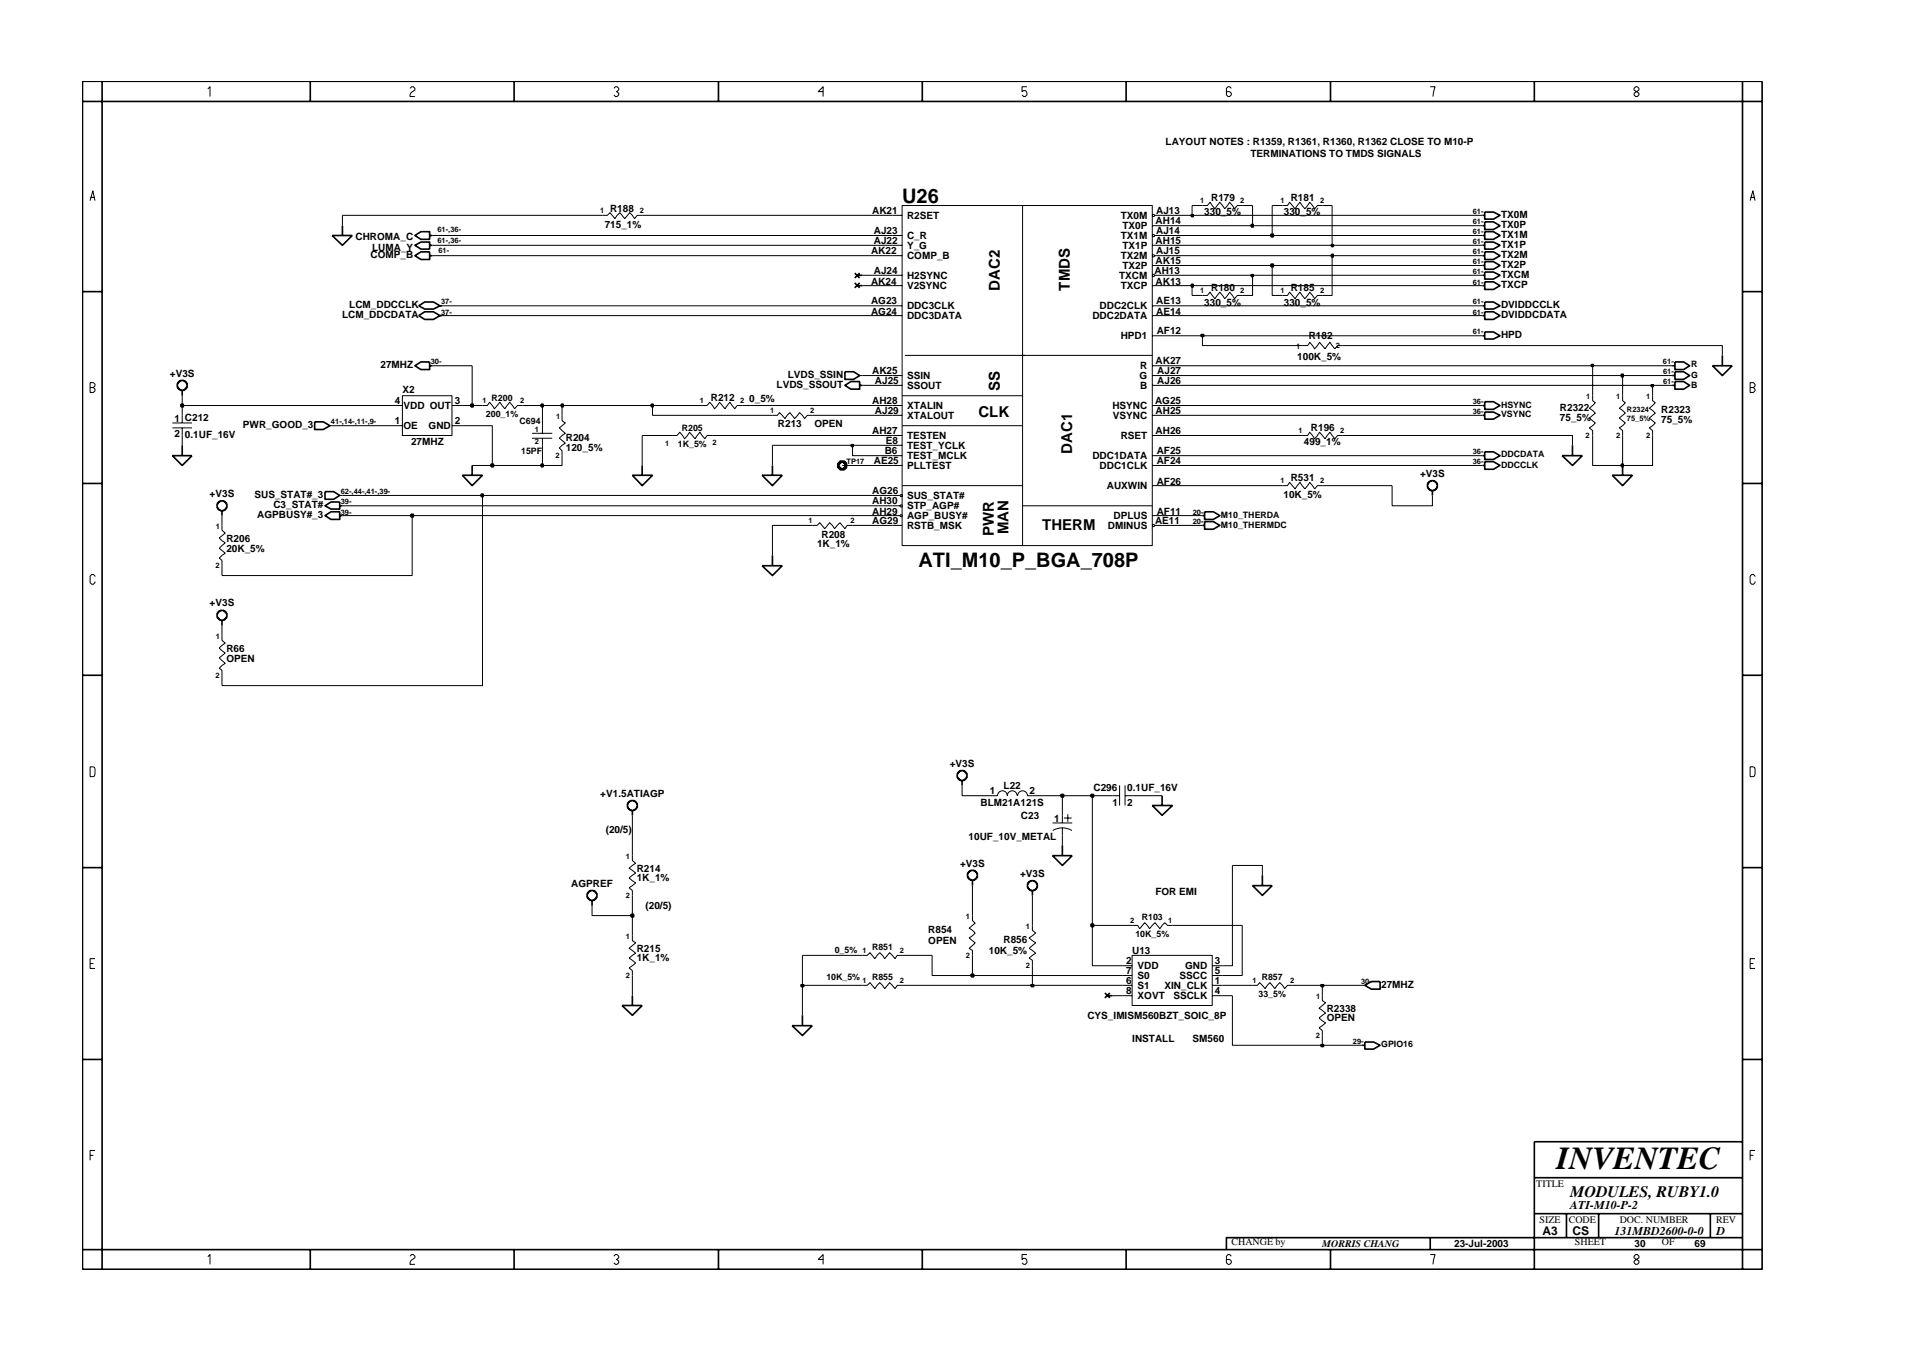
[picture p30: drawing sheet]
<svg xmlns="http://www.w3.org/2000/svg" width="297mm" height="210mm" viewBox="0 0 297 210" stroke-linecap="round" stroke-linejoin="round" font-family="sans-serif">
<defs><g id="words">
<text font-size="5" x="241.8" y="181.6">INVENTEC</text>
<g font-size="3.1">
<text x="140.2" y="31.5">U26</text>
<text x="142.7" y="88.1">ATI_M10_P_BGA_708P</text>
</g>
<text font-size="2.5" x="244" y="185.9">MODULES, RUBY1.0</text>
<g font-size="2.3">
<text x="155.3" y="45.1" transform="rotate(-90 155.3 45.1)">DAC2</text>
<text x="166.2" y="45.1" transform="rotate(-90 166.2 45.1)">TMDS</text>
<text x="152" y="64.8">CLK</text>
<text x="155.3" y="60.7" transform="rotate(-90 155.3 60.7)">SS</text>
<text x="166.6" y="70.5" transform="rotate(-90 166.6 70.5)">DAC1</text>
<text x="154.4" y="83.2" transform="rotate(-90 154.4 83.2)">PWR</text>
<text x="156.7" y="83" transform="rotate(-90 156.7 83)">MAN</text>
<text x="161.9" y="82.4">THERM</text>
</g>
<g font-size="1.9">
<text x="239.6" y="191.9">A3</text>
<text x="244" y="187.9">ATI-M10-P-2</text>
<text x="244.3" y="192">CS</text>
<text x="250.8" y="191.9">131MBD2600-0-0</text>
<text x="266.6" y="191.9">D</text>
</g>
<g font-size="1.6">
<text x="181.1" y="22.6">LAYOUT NOTES : R1359, R1361, R1360, R1362 CLOSE TO M10-P</text>
<text x="194.3" y="24.4">TERMINATIONS TO TMDS SIGNALS</text>
<text x="94" y="35.5">715_1%</text>
<text x="94.8" y="32.9">R188</text>
<text x="135.5" y="33.3">AK21</text>
<text x="140.9" y="34">R2SET</text>
<text x="174.1" y="34">TX0M</text>
<text x="174.4" y="35.6">TX0P</text>
<text x="179.5" y="34.8">AH14</text>
<text x="179.6" y="33.3">AJ13</text>
<text x="187.1" y="33.5">330_5%</text>
<text x="188.2" y="31.2">R179</text>
<text x="199.4" y="33.5">330_5%</text>
<text x="200.5" y="31.2">R181</text>
<text x="233.2" y="33.9">TX0M</text>
<text x="233.2" y="35.4">TX0P</text>
<text x="55.2" y="37.3">CHROMA_C</text>
<text x="57.6" y="40">COMP_B</text>
<text x="57.8" y="38.9">LUMA_Y</text>
<text x="135.3" y="39.5">AK22</text>
<text x="135.7" y="37.9">AJ22</text>
<text x="135.7" y="36.4">AJ23</text>
<text x="140.9" y="40.3">COMP_B</text>
<text x="140.9" y="37.2">C_R</text>
<text x="140.9" y="38.7">Y_G</text>
<text x="174.1" y="37.2">TX1M</text>
<text x="174.1" y="40.3">TX2M</text>
<text x="174.4" y="38.7">TX1P</text>
<text x="174.4" y="41.8">TX2P</text>
<text x="179.5" y="37.9">AH15</text>
<text x="179.5" y="41.1">AK15</text>
<text x="179.6" y="36.4">AJ14</text>
<text x="179.6" y="39.5">AJ15</text>
<text x="233.2" y="37">TX1M</text>
<text x="233.2" y="38.5">TX1P</text>
<text x="233.2" y="40">TX2M</text>
<text x="233.2" y="41.6">TX2P</text>
<text x="54.3" y="47.8">LCM_DDCCLK</text>
<text x="135.3" y="44.2">AK24</text>
<text x="135.3" y="47.3">AG23</text>
<text x="135.7" y="42.6">AJ24</text>
<text x="140.9" y="45">V2SYNC</text>
<text x="140.9" y="43.3">H2SYNC</text>
<text x="173.8" y="43.3">TXCM</text>
<text x="174.1" y="45">TXCP</text>
<text x="179.4" y="42.6">AH13</text>
<text x="179.5" y="44.2">AK13</text>
<text x="179.6" y="47.3">AE13</text>
<text x="187.1" y="47.5">330_5%</text>
<text x="188.2" y="45.2">R180</text>
<text x="199.4" y="47.5">330_5%</text>
<text x="200.5" y="45.2">R185</text>
<text x="233.2" y="43.2">TXCM</text>
<text x="233.2" y="44.8">TXCP</text>
<text x="233.2" y="47.8">DVIDDCCLK</text>
<text x="53.1" y="49.4">LCM_DDCDATA</text>
<text x="135.3" y="48.9">AG24</text>
<text x="140.9" y="48.1">DDC3CLK</text>
<text x="140.9" y="49.6">DDC3DATA</text>
<text x="169.7" y="49.6">DDC2DATA</text>
<text x="170.8" y="48.1">DDC2CLK</text>
<text x="174.1" y="52.7">HPD1</text>
<text x="179.6" y="48.9">AE14</text>
<text x="179.7" y="51.9">AF12</text>
<text x="203.3" y="52.7">R182</text>
<text x="233.2" y="49.4">DVIDDCDATA</text>
<text x="233.2" y="52.5">HPD</text>
<text x="26.4" y="58.5">+V3S</text>
<text x="59.1" y="57.1">27MHZ</text>
<text x="122.4" y="58.8">LVDS_SSIN</text>
<text x="135.5" y="58.2">AK25</text>
<text x="135.9" y="59.7">AJ25</text>
<text x="140.9" y="58.9">SSIN</text>
<text x="177" y="58.9">G</text>
<text x="177.1" y="57.4">R</text>
<text x="179.5" y="56.6">AK27</text>
<text x="179.8" y="58.2">AJ27</text>
<text x="179.8" y="59.7">AJ26</text>
<text x="201.5" y="56">100K_5%</text>
<text x="27.1" y="65.5">1 C212</text>
<text x="61.3" y="65.9">1</text>
<text x="61.3" y="62.8">4</text>
<text x="62.5" y="61.1">X2</text>
<text x="62.7" y="63.6">VDD OUT</text>
<text x="70.6" y="62.8">3</text>
<text x="70.6" y="65.9">2</text>
<text x="110.4" y="62.2">R212</text>
<text x="116.4" y="62.4">0_5%</text>
<text x="120.6" y="60.3">LVDS_SSOUT</text>
<text x="135.5" y="62.8">AH28</text>
<text x="135.9" y="64.4">AJ29</text>
<text x="140.9" y="63.6">XTALIN</text>
<text x="140.9" y="65.1">XTALOUT</text>
<text x="140.9" y="60.4">SSOUT</text>
<text x="172.8" y="63.6">HSYNC</text>
<text x="172.9" y="65.1">VSYNC</text>
<text x="177.1" y="60.4">B</text>
<text x="179.4" y="62.8">AG25</text>
<text x="179.5" y="64.4">AH25</text>
<text x="242.3" y="63.9">R2322</text>
<text x="242.3" y="65.4">75_5%</text>
<text x="258.1" y="64.2">R2323</text>
<text x="258.1" y="65.7">75_5%</text>
<text x="27.1" y="67.8">2</text>
<text x="28.7" y="68.1">0.1UF_16V</text>
<text x="37.7" y="66.5">PWR_GOOD_3</text>
<text x="62.7" y="66.7">OE</text>
<text x="63.9" y="69.2">27MHZ</text>
<text x="66.6" y="66.7">GND</text>
<text x="87.9" y="68.5">R204</text>
<text x="87.9" y="70">120_5%</text>
<text x="120.9" y="66.3">R213</text>
<text x="126.5" y="66.3">OPEN</text>
<text x="135.5" y="67.5">AH27</text>
<text x="137.4" y="70.5">B6</text>
<text x="137.6" y="69">E8</text>
<text x="140.9" y="68.2">TESTEN</text>
<text x="140.9" y="71.4">TEST_MCLK</text>
<text x="140.9" y="69.8">TEST_YCLK</text>
<text x="169.7" y="71.4">DDC1DATA</text>
<text x="174.1" y="68.2">RSET</text>
<text x="179.5" y="67.5">AH26</text>
<text x="179.7" y="70.5">AF25</text>
<text x="202.6" y="69.2">499_1%</text>
<text x="203.7" y="66.9">R196</text>
<text x="32.6" y="77.2">+V3S</text>
<text x="39.5" y="77.4">SUS_STAT#_3</text>
<text x="135.5" y="76.8">AG26</text>
<text x="135.7" y="72.2">AE25</text>
<text x="140.9" y="77.5">SUS_STAT#</text>
<text x="140.9" y="72.9">PLLTEST</text>
<text x="170.8" y="72.9">DDC1CLK</text>
<text x="172" y="76">AUXWIN</text>
<text x="179.7" y="75.3">AF26</text>
<text x="179.7" y="72.2">AF24</text>
<text x="199.4" y="77.4">10K_5%</text>
<text x="200.5" y="74.7">R531</text>
<text x="220.6" y="74.1">+V3S</text>
<text x="40" y="80.5">AGPBUSY#_3</text>
<text x="42.5" y="78.9">C3_STAT#</text>
<text x="127.6" y="83.6">R208</text>
<text x="135.5" y="78.3">AH30</text>
<text x="135.5" y="81.5">AG29</text>
<text x="135.5" y="79.9">AH29</text>
<text x="140.9" y="79.2">STP_AGP#</text>
<text x="140.9" y="82.2">RSTB_MSK</text>
<text x="140.9" y="80.7">AGP_BUSY#</text>
<text x="172.1" y="82.2">DMINUS</text>
<text x="173" y="80.7">DPLUS</text>
<text x="179.4" y="81.5">AE11</text>
<text x="179.7" y="79.9">AF11</text>
<text x="35.2" y="84.2">R206</text>
<text x="35.2" y="85.7">20K_5%</text>
<text x="126.9" y="84.9">1K_1%</text>
<text x="32.6" y="94.2">+V3S</text>
<text x="35.2" y="101.3">R66</text>
<text x="35.2" y="102.8">OPEN</text>
<text x="147.5" y="119.1">+V3S</text>
<text x="93.3" y="123.8">+V1.5ATIAGP</text>
<text x="152.3" y="125.2">BLM21A121S</text>
<text x="153.8" y="123.4">1</text>
<text x="155.9" y="122.6">L22</text>
<text x="160" y="123.4">2</text>
<text x="169.9" y="122.8">C296</text>
<text x="172.8" y="125.2">1</text>
<text x="175.1" y="122.8">0.1UF_16V</text>
<text x="175.1" y="125.2">2</text>
<text x="94.1" y="129.4">(20/5)</text>
<text x="150.5" y="130.6">10UF_10V_METAL</text>
<text x="158.6" y="127.3">C23</text>
<text x="163.8" y="127.7">1</text>
<text x="88.7" y="137.7">AGPREF</text>
<text x="98.9" y="136.9">1K_1%</text>
<text x="98.9" y="135.5">R214</text>
<text x="149.2" y="134.7">+V3S</text>
<text x="158.5" y="136.2">+V3S</text>
<text x="100.3" y="141.3">(20/5)</text>
<text x="179.5" y="139.1">FOR EMI</text>
<text x="98.9" y="149.4">1K_1%</text>
<text x="98.9" y="147.8">R215</text>
<text x="144.2" y="146.7">OPEN</text>
<text x="144.2" y="145">R854</text>
<text x="153.6" y="148.3">10K_5%</text>
<text x="155.9" y="146.5">R856</text>
<text x="174.9" y="149.8">2</text>
<text x="175.9" y="148.3">U13</text>
<text x="188.7" y="149.8">3</text>
<text x="174.9" y="151.4">7</text>
<text x="174.9" y="152.9">6</text>
<text x="174.9" y="154.4">8</text>
<text x="176.7" y="150.6">VDD</text>
<text x="176.7" y="152.1">S0</text>
<text x="176.7" y="153.7">S1</text>
<text x="176.7" y="155.3">XOVT</text>
<text x="180.9" y="153.7">XIN_CLK</text>
<text x="182.3" y="155.3">SSCLK</text>
<text x="183.2" y="152.1">SSCC</text>
<text x="184.1" y="150.6">GND</text>
<text x="188.7" y="151.4">5</text>
<text x="188.7" y="154.4">4</text>
<text x="188.7" y="152.9">1</text>
<text x="214.6" y="153.5">27MHZ</text>
<text x="168.9" y="158.3">CYS_IMISM560BZT_SOIC_8P</text>
<text x="175.9" y="161.9">INSTALL</text>
<text x="185.3" y="161.9">SM560</text>
<text x="206.1" y="158.7">OPEN</text>
<text x="206.1" y="157.2">R2338</text>
<text x="238.7" y="184.4">TITLE</text>
<text x="239.2" y="190">SIZE</text>
<text x="243.7" y="190">CODE</text>
<text x="251.6" y="190">DOC. NUMBER</text>
<text x="266.6" y="190">REV</text>
<text x="191.3" y="193.5">CHANGE by</text>
<text x="205.4" y="193.7">MORRIS CHANG</text>
<text x="225.9" y="193.7">23-Jul-2003</text>
<text x="244.7" y="193.5">SHEET</text>
<text x="253.9" y="193.7">30</text>
<text x="258.2" y="193.5">OF</text>
<text x="263.3" y="193.7">69</text>
</g>
<g font-size="1.4">
<text x="262.7" y="57.1">R</text>
<text x="262.7" y="58.7">G</text>
<text x="75.5" y="64.8">200_1%</text>
<text x="76.4" y="62.2">R200</text>
<text x="80.7" y="65.9">C694</text>
<text x="233.2" y="63.3">HSYNC</text>
<text x="233.2" y="64.9">VSYNC</text>
<text x="262.7" y="60.2">B</text>
<text x="81" y="70.5">15PF</text>
<text x="105.3" y="69.4">1K_5%</text>
<text x="105.9" y="66.9">R205</text>
<text x="233.2" y="71">DDCDATA</text>
<text x="233.2" y="72.7">DDCCLK</text>
<text x="189.7" y="82">M10_THERMDC</text>
<text x="189.7" y="80.4">M10_THERDA</text>
<text x="177.4" y="143">R103</text>
<text x="129.7" y="148.1">0_5%</text>
<text x="135.5" y="147.7">R851</text>
<text x="176.4" y="145.6">10K_5%</text>
<text x="128.4" y="152.3">10K_5%</text>
<text x="135.5" y="152.3">R855</text>
<text x="195.5" y="154.9">33_5%</text>
<text x="196" y="152.3">R857</text>
<text x="214.6" y="162.7">GPIO16</text>
</g>
<g font-size="1.2">
<text x="68" y="36">61-,36-</text>
<text x="93.2" y="33.1">1</text>
<text x="99.4" y="33.1">2</text>
<text x="186.5" y="31.6">1</text>
<text x="192.6" y="31.5">2</text>
<text x="198.9" y="31.6">1</text>
<text x="205.1" y="31.5">2</text>
<text x="228.8" y="34.8">61-</text>
<text x="228.8" y="33.3">61-</text>
<text x="68" y="37.8">61-,36-</text>
<text x="68.1" y="39.3">61-</text>
<text x="228.8" y="39.5">61-</text>
<text x="228.8" y="41.1">61-</text>
<text x="228.8" y="37.9">61-</text>
<text x="228.8" y="36.4">61-</text>
<text x="68.5" y="47.3">37-</text>
<text x="186.5" y="45.6">1</text>
<text x="192.6" y="45.6">2</text>
<text x="198.9" y="45.6">1</text>
<text x="205.1" y="45.6">2</text>
<text x="228.8" y="47.3">61-</text>
<text x="228.8" y="42.6">61-</text>
<text x="228.8" y="44.2">61-</text>
<text x="68.5" y="48.9">37-</text>
<text x="228.8" y="48.9">61-</text>
<text x="228.8" y="51.9">61-</text>
<text x="66.9" y="56.6">30-</text>
<text x="201.4" y="54.2">1</text>
<text x="207.5" y="54.1">2</text>
<text x="258.4" y="56.6">61-</text>
<text x="258.4" y="59.7">61-</text>
<text x="258.4" y="58.2">61-</text>
<text x="51.4" y="65.9">41-,14-,11-,9-</text>
<text x="75" y="62.6">1</text>
<text x="80.8" y="62.6">2</text>
<text x="86.4" y="65.1">1</text>
<text x="108.7" y="62.7">1</text>
<text x="115" y="62.6">2</text>
<text x="119.7" y="64.2">1</text>
<text x="125.8" y="64.2">2</text>
<text x="228.8" y="64.4">36-</text>
<text x="228.8" y="62.8">36-</text>
<text x="246.4" y="62">1</text>
<text x="251.1" y="62">1</text>
<text x="252.8" y="64">R2324</text>
<text x="252.8" y="65.5">75_5%</text>
<text x="255.7" y="62">1</text>
<text x="83.1" y="67.1">1</text>
<text x="83.1" y="69">2</text>
<text x="86.3" y="71.1">2</text>
<text x="103.3" y="69.3">1</text>
<text x="110.7" y="69.2">2</text>
<text x="201.7" y="67.3">1</text>
<text x="208.2" y="67.3">2</text>
<text x="228.8" y="70.5">36-</text>
<text x="246.3" y="68.1">2</text>
<text x="251.1" y="68.1">2</text>
<text x="255.7" y="68.1">2</text>
<text x="52.9" y="76.8">62-,44-,41-,39-</text>
<text x="131.5" y="72.2">TP17</text>
<text x="198.9" y="75.1">1</text>
<text x="205.1" y="75">2</text>
<text x="228.8" y="72.2">36-</text>
<text x="33.6" y="82.2">1</text>
<text x="52.9" y="79.9">39-</text>
<text x="52.9" y="78.3">39-</text>
<text x="125.6" y="81.3">1</text>
<text x="132.1" y="81.3">2</text>
<text x="185.3" y="81.5">20-</text>
<text x="185.3" y="79.9">20-</text>
<text x="33.5" y="88.2">2</text>
<text x="33.6" y="99.2">1</text>
<text x="33.5" y="105.3">2</text>
<text x="97.2" y="133.4">1</text>
<text x="97.2" y="139.5">2</text>
<text x="150.1" y="142.8">1</text>
<text x="175.6" y="143.4">2</text>
<text x="181.5" y="143.4">1</text>
<text x="97.2" y="145.9">1</text>
<text x="134" y="148.1">1</text>
<text x="139.8" y="148.1">2</text>
<text x="150.1" y="148.9">2</text>
<text x="159.4" y="144.4">1</text>
<text x="97.2" y="152">2</text>
<text x="134" y="152.8">1</text>
<text x="139.8" y="152.8">2</text>
<text x="159.4" y="150.4">2</text>
<text x="194.6" y="152.8">1</text>
<text x="200.4" y="152.8">2</text>
<text x="204.5" y="155.2">1</text>
<text x="211.4" y="152.9">30-</text>
<text x="204.4" y="161.3">2</text>
<text x="210.2" y="162.2">29-</text>
</g>
</g></defs>
<g fill="none" stroke="#000" stroke-width=".16">
<path d="M93.6 33.5h.7l.5-.5 .7 1 .8-1 .8 1 .7-1 .8 1 .4-.5h.8M138.6 33.5h1.6M138.6 36.6h1.6M138.6 38.1h1.6M138.6 39.7h1.6M140.2 31.9h38.8v52.9h-38.8zM158.9 31.9v52.9M179 35.1h1.5M179 38.1h1.5M179.4 33.5h1.1M179.4 36.6h1.1M179.4 39.7h1.1"/>
<path d="M186.8 31.9h.8l.4-.5 .8 1 .7-1 .8 1 .7-1 .8 1 .4-.5h.8M199.2 31.9h.8l.3-.5 .9 1 .8-1 .7 1 .8-1 .7 1 .5-.5h.7M133.5 58.3h.5M138.6 58.3h1.6M138.6 42.8h1.6M138.6 44.4h1.6M138.6 47.5h1.6M138.6 49h1.6M138.6 59.9h1.6M140.6 55.2h38.4M179 58.3h1.5M179 41.2h1.5"/>
<path d="M179 44.4h1.5M179 47.5h1.5M179 49h1.5M179 52.2h1.5M179 56.8h1.5M179 59.9h1.5M179.4 42.8h1.1M186.8 45.9h.8l.4-.5 .8 1 .7-1 .8 1 .7-1 .8 1 .4-.5h.8M199.2 45.9h.8l.3-.5 .9 1 .8-1 .7 1 .8-1 .7 1 .5-.5h.7M202.3 53.7h.8l.4-.5 .7 1 .8-1 .9 1 .7-1 .8 1 .4-.5h.8M26.8 65.7h3M26.8 66.5h3"/>
<path d="M28.3 64.5v1.2M28.3 66.5v1.2M51.3 66.1h.3M52.8 77h.4M60.9 63h1.6M60.9 66.1h1.6M62.5 61.5h7.7v6.2h-7.7zM70.2 63h1.6M70.2 66.1h1.6M75 63h.7l.4-.5 .7 1 .9-1 .7 1 .8-1 .8 1 .4-.5h.7M82.7 67.3h3.1M82.7 68.1h3.1"/>
<path d="M84.3 66.1v1.2M84.3 68.1v1.1M87.3 64.5v.9l.5 .3-.9 .8 .9 .8-.9 .8 .9 .7-.9 .8 .4 .4v.8M104.4 67.7h.8l.4-.5 .8 1 .7-1 .9 1 .7-1 .8 1 .3-.5h.9M109.1 63h.7l.5-.5 .7 1 .8-1 .8 1 .8-1 .8 1 .3-.5h.8M120 64.5h.8l.3-.4 .8 .9 .8-.9 .8 .9 .7-.9 .8 .9 .4-.5h.8M138.6 77h1.2M138.6 64.5h1.6M138.6 63h1.6M138.6 67.7h1.6M138.6 70.8h1.6M138.6 72.3h1.6"/>
<path d="M138.6 69.2h1.6M138.6 78.6h1.2M140.2 75.5h18.7M140.2 66.1h18.7M140.2 61.5h18.7M158.9 78.6h20.1M179 75.5h1.5M179 64.5h1.5M179 63h1.5M179 67.7h1.5M179 70.8h1.5M179 72.3h1.5"/>
<path d="M199.2 75.5h.8l.3-.6 .9 1.1 .8-1.1 .7 1.1 .8-1.1 .7 1.1 .5-.5h.7M202.3 67.7h.8l.4-.5 .7 1 .8-1 .9 1 .7-1 .8 1 .4-.5h.8M247.4 61.5v.7l.4 .4-.9 .8 .9 .8-.9 .8 .9 .7-.9 .8 .5 .4v.8M252.1 61.5v.7l.4 .4-.9 .8 .9 .8-.9 .8 .9 .7-.9 .8 .5 .4v.8M256.7 61.5v.7l.5 .4-1 .8 1 .8-1 .8 1 .7-1 .8 .5 .4v.8M34.5 98.7v.8l.5 .4-.9 .8 .9 .7-.9 .8 .9 .9-.9 .7 .4 .4v.7M34.5 81.6v.8l.5 .4-.9 .8 .9 .7-.9 .9 .9 .8-.9 .7 .4 .4v.8M126.2 81.6h.7l.5-.4 .7 .9 .8-.9 .8 .9 .8-.9 .8 .9 .3-.5h.8M138.6 81.6h1.6M138.6 80.1h1.2M179 80.1h1.5M179.4 81.6h1.1"/>
<path d="M98.2 132.9v.8l.5 .4-1 .8 1 .8-1 .7 1 .8-1 .7 .5 .5v.7M154.1 123.6h.9a.76 .76 0 0 1 .7-.7 .76 .76 0 0 1 .8 .7 .76 .76 0 0 1 .8-.7 .76 .76 0 0 1 .7 .7M158.1 123.6a.76 .76 0 0 1 .8-.7 .76 .76 0 0 1 .7 .7h.8M163.5 127.9h3.1M163.6 129a2.88 2.88 0 0 1 2.9 0M165 126.7v1.2M165 128.6v1.2M165.3 127.1h1.2M165.9 126.5v1.2M172.8 123.6h1.1M173.9 122v3.2M174.8 123.6h1.1"/>
<path d="M174.8 122v3.2M98.2 145.4v.7l.5 .4-1 .8 1 .8-1 .8 1 .7-1 .8 .5 .4v.8M134 148.4h.7l.5-.4 .7 .9 .8-.9 .7 .9 .8-.9 .9 .9 .3-.5h.8M134 153.1h.7l.5-.4 .7 .9 .8-.9 .7 .9 .8-.9 .9 .9 .3-.5h.8M151.1 142.3v.7l.4 .4-.9 .8 .9 .8-.9 .7 .9 .8-.9 .8 .5 .4v.7M160.4 143.8v.7l.5 .5-1 .7 1 .8-1 .8 1 .8-1 .8 .5 .3v.8M174.4 153.1h1.5M174.4 150h1.5M174.4 151.6h1.5M174.4 154.7h1.5M175.9 148.4h12.4v7.8h-12.4zM175.9 143.8h.8l.4 .5 .7-.9 .8 .9 .8-.9 .8 .9 .8-.9 .4 .4h.7"/>
<path d="M188.3 153.1h1.6M188.3 150h1.6M188.3 151.6h1.6M188.3 154.7h1.6M191.5 154.7v7.7h13.9M194.6 153.1h.8l.3-.4 .8 .9 .8-.9 .8 .9 .7-.9 .8 .9 .4-.5h.8M205.4 154.7v.8l.5 .3-1 .8 1 .8-1 .8 1 .7-1 .8 .5 .4v.8M211.6 153.1h.4"/>
<circle cx="179.2" cy="33.5" r=".17"/>
<circle cx="179.2" cy="39.7" r=".17"/>
<circle cx="179.2" cy="36.6" r=".17"/>
<circle cx="179.2" cy="42.8" r=".17"/>
<circle cx="140" cy="77" r=".17"/>
<circle cx="140" cy="78.6" r=".17"/>
<circle cx="140" cy="80.1" r=".17"/>
<circle cx="179.2" cy="81.7" r=".17"/>
</g>
<g fill="none" stroke="#000" stroke-width=".25">
<path d="M51.6 36.6h3.1l-1.5 1.5zM53.2 35.1v1.5M64.5 39.7l.9-.6h1.3v1.2h-1.3zM64.5 38.1l.9-.5h1.3v1.1h-1.3zM64.5 36.6l.9-.6h1.3v1.2h-1.3zM66.7 36.6h.5M66.7 39.7h.5M66.7 38.1h.5M230.3 36.6h.4M230.3 39.7h.4M230.3 38.1h.4M230.3 33.5h.4"/>
<path d="M230.3 35.1h.4M230.7 36h1.3l1 .6-1 .6h-1.3zM230.7 39.1h1.3l1 .6-1 .6h-1.3zM230.7 37.6h1.3l1 .5-1 .6h-1.3zM230.7 32.9h1.3l1 .6-1 .6h-1.3zM230.7 34.5h1.3l1 .6-1 .6h-1.3zM27.9 59.2l.7-.1 .4 .4 .1 .6-.4 .5h-.6l-.5-.3-.1-.7zM64.5 56.8l.9-.6h1.3v1.2h-1.3zM65.1 49l.9-.6h1.3l1.1 .6-1.1 .6h-1.3zM65.1 47.5l.9-.6h1.3l1.1 .6-1.1 .5h-1.3zM66.7 56.8h.5M68.4 49h.3"/>
<path d="M68.4 47.5h.3M131.3 57.8h1.3l.9 .5-.9 .6h-1.3zM131.3 59.9l.9-.6h1.3v1.2h-1.3zM132.8 44l.7 .7M132.8 42.4l.7 .8M133.2 44.4h.8M133.2 42.8h.8M133.5 59.9h.5M133.5 44l-.7 .7M133.5 42.4l-.7 .8M230.3 49h.4M230.3 47.5h.4"/>
<path d="M230.3 52.2h.4M230.3 44.4h.4M230.3 42.8h.4M230.3 41.2h.4M230.7 48.4h1.3l1 .6-1 .6h-1.3zM230.7 46.9h1.3l1 .6-1 .5h-1.3zM230.7 51.6h1.3l1 .6-1 .5h-1.3zM230.7 43.8h1.3l1 .6-1 .6h-1.3zM230.7 40.7h1.3l1 .5-1 .6h-1.3zM230.7 42.3h1.3l1 .5-1 .6h-1.3zM259.8 56.8h.4M259.8 58.3h.4"/>
<path d="M259.8 59.9h.4M260.2 56.2h1.4l.9 .6-.9 .6h-1.4zM260.2 57.8h1.4l.9 .5-.9 .6h-1.4zM260.2 59.3h1.4l.9 .6-.9 .6h-1.4zM266.1 56.8h3l-1.5 1.5zM267.6 55.2v1.6M26.8 70.8h3l-1.5 1.5zM28.3 60.7v.8M28.3 69.2v1.6M34.1 77.9l.6-.1 .5 .4v.6l-.3 .5h-.7l-.4-.3-.1-.7zM34.5 79.3v.8M48.9 65.5h1.3l1.1 .6-1.1 .6h-1.3z"/>
<path d="M50.5 76.4h1.3l1 .6-1 .6h-1.3zM50.5 78.6l.9-.6h1.4v1.1h-1.4zM52.8 78.6h.4M71.8 73.8h3.2l-1.7 1.7zM73.3 72.3v1.5M98.2 73.8h3.2l-1.6 1.7zM99.8 72.3v1.5M118.4 73.8h3.1l-1.5 1.7zM120 72.3v1.5M187.1 79.5h1.4l1 .6-1 .6h-1.4zM221.9 75l.2-.1a.55 .55 0 0 1 .9 0l.3 .3v.5l-.5 .5h-.5l-.4-.3-.1-.2zM222.5 76.2v.8"/>
<path d="M230.3 70.8h.4M230.3 63h.4M230.3 64.5h.4M230.3 72.3h.4M230.7 70.2h1.3l1 .6-1 .6h-1.3zM230.7 62.4h1.3l1 .6-1 .6h-1.3zM230.7 64h1.3l1 .5-1 .6h-1.3zM230.7 71.7h1.3l1 .6-1 .6h-1.3zM242.7 70.8h3.1l-1.5 1.5zM244.3 69.2v1.6M250.5 73.8h3.1l-1.5 1.7zM252.1 72.3v1.5"/>
<path d="M34.1 94.9l.6-.1 .5 .4v.7l-.3 .4-.7 .1-.4-.4-.1-.7zM34.5 96.4v.8M50.5 80.1l.9-.6h1.4v1.2h-1.4zM52.8 80.1h.4M118.4 87.9h3.1l-1.5 1.5zM120 86.3v1.6M186.8 81.6h.3M186.8 80.1h.3M187.1 81h1.4l1 .6-1 .6h-1.4zM148.9 120l.1-.1a.55 .55 0 0 1 1 .1l.2 .2v.5l-.5 .6h-.5l-.4-.4-.1-.7zM91.4 138.6l.2-.1a.55 .55 0 0 1 .9 .1l.2 .3v.5l-.5 .5h-.5l-.4-.4-.1-.6zM92 139.9v.8"/>
<path d="M97.7 124.6h.1a.55 .55 0 0 1 .9 0l.3 .3-.1 .7-.4 .3h-.5l-.5-.5v-.5zM98.2 125.9v.8M149.5 121.3v.7M150.5 135.5l.2-.1a.55 .55 0 0 1 .9 .1l.2 .2v.5l-.5 .6h-.5l-.4-.4-.1-.7zM151.1 136.8v.8M159.7 137.2l.3-.2a.55 .55 0 0 1 .9 .1l.2 .2v.6l-.5 .5h-.5l-.4-.4-.1-.1zM160.4 138.4v.7M163.5 132.9h3.1l-1.6 1.6zM165 131.3v1.6M179 125.2h3.1l-1.6 1.5zM180.5 123.6v1.6M194.6 137.6h3l-1.5 1.5z"/>
<path d="M196.1 136v1.6M96.6 156.2h3.2l-1.6 1.5zM98.2 154.7v1.5M123 159.4h3.2l-1.5 1.5zM124.7 157.7v1.7M171.6 154.3l.8 .7M172 154.7h.8M172.4 154.3l-.8 .7M212 153.1l1-.6h1.4v1.2h-1.4zM211.6 162.4h.4M212 161.9h1.4l1 .5-1 .6h-1.4z"/>
</g>
<path d="M130.4 71.9a.48 .48 0 0 1 .8-.1l.2 .3v.5l-.3 .3h-.5l-.4-.3v-.5z" fill="none" stroke="#000" stroke-width=".42"/>
<path d="M205.3 162.3h.3v.3h-.3z" fill-rule="evenodd" fill="#c2c2c2" stroke="#000" stroke-width=".25"/>
<path d="M205.3 162.3h.3v.3h-.3z" fill="none" stroke="#000" stroke-width=".25"/>
<path d="M98.2 151.6v3.1M124.7 153.1v4.6M172.8 154.7h1.6M189.9 154.7h1.6M205.4 153.1v1.6M205.4 160.9v1.5h6.2" fill="none" stroke="#000" stroke-width=".16"/>
<path d="M124.5 153h.3v.3h-.3z" fill-rule="evenodd" fill="#c2c2c2" stroke="#000" stroke-width=".25"/>
<path d="M124.5 153h.3v.3h-.3z" fill="none" stroke="#000" stroke-width=".25"/>
<path d="M124.7 148.4v4.7h9.3M140.2 153.1h20.2" fill="none" stroke="#000" stroke-width=".16"/>
<path d="M160.2 153h.4v.3h-.4z" fill-rule="evenodd" fill="#c2c2c2" stroke="#000" stroke-width=".25"/>
<path d="M160.2 153h.4v.3h-.4z" fill="none" stroke="#000" stroke-width=".25"/>
<path d="M160.4 150v3.1h14M189.9 153.1h4.7M200.8 153.1h4.6" fill="none" stroke="#000" stroke-width=".16"/>
<path d="M205.3 153h.3v.3h-.3z" fill-rule="evenodd" fill="#c2c2c2" stroke="#000" stroke-width=".25"/>
<path d="M205.3 153h.3v.3h-.3z" fill="none" stroke="#000" stroke-width=".25"/>
<path d="M144.8 148.4v3.2h6.3M205.4 153.1h6.2" fill="none" stroke="#000" stroke-width=".16"/>
<path d="M150.9 151.4h.3v.3h-.3z" fill-rule="evenodd" fill="#c2c2c2" stroke="#000" stroke-width=".25"/>
<path d="M150.9 151.4h.3v.3h-.3z" fill="none" stroke="#000" stroke-width=".25"/>
<path d="M160.4 139.1v4.7M191.5 134.5v15.5h-1.6M98.2 142.3v3.1M124.7 148.4h9.3M140.2 148.4h4.6M151.1 148.4v3.2h23.3M169.7 143.8v6.2h4.7M193 143.8v7.8h-3.1" fill="none" stroke="#000" stroke-width=".16"/>
<path d="M169.5 143.6h.4v.3h-.4z" fill-rule="evenodd" fill="#c2c2c2" stroke="#000" stroke-width=".25"/>
<path d="M169.5 143.6h.4v.3h-.4z" fill="none" stroke="#000" stroke-width=".25"/>
<path d="M169.7 123.6v20.2h6.2M92 140.7v1.6h6.2M182.1 143.8h10.9" fill="none" stroke="#000" stroke-width=".16"/>
<path d="M98.1 142.1h.3v.3h-.3z" fill-rule="evenodd" fill="#c2c2c2" stroke="#000" stroke-width=".25"/>
<path d="M98.1 142.1h.3v.3h-.3z" fill="none" stroke="#000" stroke-width=".25"/>
<path d="M98.2 126.7v6.2M98.2 139.1v3.2M149.5 122v1.6h4.6M151.1 137.6v4.7M160.4 123.6h4.6v3.1M165 129.8v1.5M191.5 134.5h4.6v1.5" fill="none" stroke="#000" stroke-width=".16"/>
<path d="M164.9 123.5h.3v.3h-.3z" fill-rule="evenodd" fill="#c2c2c2" stroke="#000" stroke-width=".25"/>
<path d="M164.9 123.5h.3v.3h-.3z" fill="none" stroke="#000" stroke-width=".25"/>
<path d="M165 123.6h4.7" fill="none" stroke="#000" stroke-width=".16"/>
<path d="M169.5 123.5h.4v.3h-.4z" fill-rule="evenodd" fill="#c2c2c2" stroke="#000" stroke-width=".25"/>
<path d="M169.5 123.5h.4v.3h-.4z" fill="none" stroke="#000" stroke-width=".25"/>
<path d="M75 77v29.5h-40.5v-1.6M34.5 80.1v1.5M34.5 97.2v1.5M53.2 80.1h10.8v9.3h-29.5v-1.5M126.2 81.6h-6.2v4.7M132.4 81.6h6.2M180.5 81.6h6.3M169.7 123.6h3.1M175.9 123.6h4.6" fill="none" stroke="#000" stroke-width=".16"/>
<path d="M63.9 79.9h.3v.4h-.3z" fill-rule="evenodd" fill="#c2c2c2" stroke="#000" stroke-width=".25"/>
<path d="M63.9 79.9h.3v.4h-.3z" fill="none" stroke="#000" stroke-width=".25"/>
<path d="M53.2 78.6h85.4M53.2 77h21.8M216.3 75.5v3.1h6.2v-1.6M64 80.1h74.6M180.5 80.1h6.3" fill="none" stroke="#000" stroke-width=".16"/>
<path d="M74.8 76.8h.2v.3h-.2z" fill-rule="evenodd" fill="#c2c2c2" stroke="#000" stroke-width=".25"/>
<path d="M74.8 76.8h.2v.3h-.2z" fill="none" stroke="#000" stroke-width=".25"/>
<path d="M73.3 72.3h3.2M75 77h63.6M180.5 75.5h18.7M205.4 75.5h10.9" fill="none" stroke="#000" stroke-width=".16"/>
<path d="M76.3 72.2h.4v.3h-.4z" fill-rule="evenodd" fill="#c2c2c2" stroke="#000" stroke-width=".25"/>
<path d="M76.3 72.2h.4v.3h-.4z" fill="none" stroke="#000" stroke-width=".25"/>
<path d="M76.5 66.1v6.2h7.8" fill="none" stroke="#000" stroke-width=".16"/>
<path d="M84.1 72.2h.3v.3h-.3z" fill-rule="evenodd" fill="#c2c2c2" stroke="#000" stroke-width=".25"/>
<path d="M84.1 72.2h.3v.3h-.3z" fill="none" stroke="#000" stroke-width=".25"/>
<path d="M84.3 69.2v3.1h3v-1.5M99.8 67.7v4.6M120 69.2v3.1M130.8 72.3h7.8M180.5 72.3h49.8M247.4 67.7v4.6h4.7" fill="none" stroke="#000" stroke-width=".16"/>
<path d="M251.9 72.2h.3v.3h-.3z" fill-rule="evenodd" fill="#c2c2c2" stroke="#000" stroke-width=".25"/>
<path d="M251.9 72.2h.3v.3h-.3z" fill="none" stroke="#000" stroke-width=".25"/>
<path d="M28.3 67.7v1.5M120 69.2h12.4v1.6h6.2M180.5 70.8h49.8M252.1 67.7v4.6h4.6v-4.6" fill="none" stroke="#000" stroke-width=".16"/>
<path d="M132.3 69.1h.2v.3h-.2z" fill-rule="evenodd" fill="#c2c2c2" stroke="#000" stroke-width=".25"/>
<path d="M132.3 69.1h.2v.3h-.2z" fill="none" stroke="#000" stroke-width=".25"/>
<g fill="none" stroke="#000" stroke-width=".16">
<path d="M28.3 63v1.5M51.6 66.1h9.3M71.8 66.1h4.7M84.3 63v3.1M87.3 63v1.5M99.8 67.7h4.6M101.4 63v1.5h18.6M110.7 67.7h27.9M126.2 64.5h12.4M132.4 69.2h6.2M180.5 67.7h21.8M180.5 64.5h49.8"/>
<path d="M208.6 67.7h35.7v1.5"/>
</g>
<path d="M28.1 62.8h.4v.4h-.4z" fill-rule="evenodd" fill="#c2c2c2" stroke="#000" stroke-width=".25"/>
<path d="M28.1 62.8h.4v.4h-.4z" fill="none" stroke="#000" stroke-width=".25"/>
<path d="M28.3 61.5v1.5h32.6M71.8 63h1.5" fill="none" stroke="#000" stroke-width=".16"/>
<path d="M73.2 62.8h.3v.4h-.3z" fill-rule="evenodd" fill="#c2c2c2" stroke="#000" stroke-width=".25"/>
<path d="M73.2 62.8h.3v.4h-.3z" fill="none" stroke="#000" stroke-width=".25"/>
<path d="M73.3 56.8v6.2h1.7M81.1 63h3.2" fill="none" stroke="#000" stroke-width=".16"/>
<path d="M84.1 62.8h.3v.4h-.3z" fill-rule="evenodd" fill="#c2c2c2" stroke="#000" stroke-width=".25"/>
<path d="M84.1 62.8h.3v.4h-.3z" fill="none" stroke="#000" stroke-width=".25"/>
<path d="M84.3 63h3" fill="none" stroke="#000" stroke-width=".16"/>
<path d="M87.2 62.8h.3v.4h-.3z" fill-rule="evenodd" fill="#c2c2c2" stroke="#000" stroke-width=".25"/>
<path d="M87.2 62.8h.3v.4h-.3z" fill="none" stroke="#000" stroke-width=".25"/>
<path d="M87.3 63h14.1" fill="none" stroke="#000" stroke-width=".16"/>
<path d="M101.2 62.8h.3v.4h-.3z" fill-rule="evenodd" fill="#c2c2c2" stroke="#000" stroke-width=".25"/>
<path d="M101.2 62.8h.3v.4h-.3z" fill="none" stroke="#000" stroke-width=".25"/>
<path d="M134 59.9h4.6M180.5 59.9h76.2v1.6M247.4 56.8v4.7M252.1 58.3v3.2M101.4 63h7.7M115.3 63h23.3M180.5 63h49.8" fill="none" stroke="#000" stroke-width=".16"/>
<path d="M256.6 59.8h.2v.2h-.2z" fill-rule="evenodd" fill="#c2c2c2" stroke="#000" stroke-width=".25"/>
<path d="M256.6 59.8h.2v.2h-.2z" fill="none" stroke="#000" stroke-width=".25"/>
<path d="M134 58.3h4.6M180.5 58.3h71.6M256.7 59.9h3.1" fill="none" stroke="#000" stroke-width=".16"/>
<path d="M251.9 58.2h.3v.3h-.3z" fill-rule="evenodd" fill="#c2c2c2" stroke="#000" stroke-width=".25"/>
<path d="M251.9 58.2h.3v.3h-.3z" fill="none" stroke="#000" stroke-width=".25"/>
<path d="M67.2 56.8h6.1M180.5 56.8h66.9M252.1 58.3h7.7" fill="none" stroke="#000" stroke-width=".16"/>
<path d="M247.3 56.7h.2v.2h-.2z" fill-rule="evenodd" fill="#c2c2c2" stroke="#000" stroke-width=".25"/>
<path d="M247.3 56.7h.2v.2h-.2z" fill="none" stroke="#000" stroke-width=".25"/>
<path d="M180.5 52.2h6.3v1.5h15.5M208.6 53.7h59v1.5M247.4 56.8h12.4" fill="none" stroke="#000" stroke-width=".16"/>
<path d="M186.6 52h.4v.3h-.4z" fill-rule="evenodd" fill="#c2c2c2" stroke="#000" stroke-width=".25"/>
<path d="M186.6 52h.4v.3h-.4z" fill="none" stroke="#000" stroke-width=".25"/>
<path d="M207 39.7v6.2h-1.6M68.7 49h69.9M68.7 47.5h69.9M134 44.4h4.6M180.5 49h49.8M180.5 47.5h49.8M180.5 44.4h4.7v1.5h1.6M186.8 52.2h43.5M194.6 42.8v3.1h-1.6M197.6 41.2v4.7h1.6" fill="none" stroke="#000" stroke-width=".16"/>
<path d="M185.1 44.2h.3v.3h-.3z" fill-rule="evenodd" fill="#c2c2c2" stroke="#000" stroke-width=".25"/>
<path d="M185.1 44.2h.3v.3h-.3z" fill="none" stroke="#000" stroke-width=".25"/>
<path d="M134 42.8h4.6M180.5 42.8h14.1M185.2 44.4h45.1" fill="none" stroke="#000" stroke-width=".16"/>
<path d="M194.4 42.7h.3v.2h-.3z" fill-rule="evenodd" fill="#c2c2c2" stroke="#000" stroke-width=".25"/>
<path d="M194.4 42.7h.3v.2h-.3z" fill="none" stroke="#000" stroke-width=".25"/>
<path d="M180.5 41.2h17.1M194.6 42.8h35.7" fill="none" stroke="#000" stroke-width=".16"/>
<path d="M197.5 41.1h.3v.3h-.3z" fill-rule="evenodd" fill="#c2c2c2" stroke="#000" stroke-width=".25"/>
<path d="M197.5 41.1h.3v.3h-.3z" fill="none" stroke="#000" stroke-width=".25"/>
<path d="M67.2 39.7h71.4M180.5 39.7h26.5M197.6 41.2h32.7" fill="none" stroke="#000" stroke-width=".16"/>
<path d="M206.9 39.6h.2v.3h-.2z" fill-rule="evenodd" fill="#c2c2c2" stroke="#000" stroke-width=".25"/>
<path d="M206.9 39.6h.2v.3h-.2z" fill="none" stroke="#000" stroke-width=".25"/>
<path d="M67.2 38.1h71.4M180.5 38.1h26.5M207 39.7h23.3" fill="none" stroke="#000" stroke-width=".16"/>
<path d="M206.9 38h.2v.3h-.2z" fill-rule="evenodd" fill="#c2c2c2" stroke="#000" stroke-width=".25"/>
<path d="M206.9 38h.2v.3h-.2z" fill="none" stroke="#000" stroke-width=".25"/>
<path d="M67.2 36.6h71.4M180.5 36.6h17.1M207 31.9v6.2h23.3" fill="none" stroke="#000" stroke-width=".16"/>
<path d="M197.5 36.4h.3v.4h-.3z" fill-rule="evenodd" fill="#c2c2c2" stroke="#000" stroke-width=".25"/>
<path d="M197.5 36.4h.3v.4h-.3z" fill="none" stroke="#000" stroke-width=".25"/>
<path d="M53.2 33.5v1.6M180.5 35.1h14.1M197.6 31.9v4.7h32.7" fill="none" stroke="#000" stroke-width=".16"/>
<path d="M194.4 34.9h.3v.3h-.3z" fill-rule="evenodd" fill="#c2c2c2" stroke="#000" stroke-width=".25"/>
<path d="M194.4 34.9h.3v.3h-.3z" fill="none" stroke="#000" stroke-width=".25"/>
<path d="M53.2 33.5h40.4M99.8 33.5h38.8M180.5 33.5h4.7M194.6 31.9v3.2h35.7" fill="none" stroke="#000" stroke-width=".16"/>
<path d="M185.1 33.4h.3v.2h-.3z" fill-rule="evenodd" fill="#c2c2c2" stroke="#000" stroke-width=".25"/>
<g fill="none" stroke="#000" stroke-width=".25">
<path d="M12.8 12.6h261v184.6h-261zM12.8 15.8h261M15.9 12.6v184.6M48.2 12.6v3.2M79.9 12.6v3.2M111.6 12.6v3.2M143.3 12.6v3.2M174.9 12.6v3.2M206.7 12.6v3.2M238.4 12.6v3.2M270.7 12.6v184.6M185.1 33.4h.3v.2h-.3z"/>
<path d="M12.8 45.3h3.1M270.7 45.3h3.1M12.8 75.1h3.1M270.7 75.1h3.1M12.8 104.9h3.1M270.7 104.9h3.1M12.8 134.8h3.1M270.7 134.8h3.1M12.8 164.6h3.1M270.7 164.6h3.1M270.7 177.4h-32.3v19.8M12.8 194.2h261"/>
<path d="M48.2 194.2v3M79.9 194.2v3M111.6 194.2v3M143.3 194.2v3M174.9 194.2v3M206.7 194.2v3M222.2 192.3v1.9M238.4 183h32.3M238.4 188.6h32.3M243.4 188.6v3.7M248.4 188.6v3.7M265.7 188.6v3.7"/>
<path d="M270.7 192.3h-80.2v1.9"/>
</g>
<g fill="none" stroke="#000" stroke-width=".16">
<path d="M32.3 13.8l.3-.3v1.5M63.7 13.7l.3-.2h.2l.3 .2v.3l-.5 .3-.3 .4v.3h.8M95.4 13.7l.2-.2h.3l.2 .2v.3l-.3 .2 .3 .3v.2l-.2 .3h-.3l-.2-.3M127.9 14.2h-.8l.8-.7v1.5M159.5 13.5h-.7v.7l.2-.1a.5 .5 0 0 1 .5 .6l-.2 .3h-.3l-.2-.3M191.3 13.7l-.3-.2h-.2l-.3 .2v1l.3 .3h.2l.3-.3v-.2l-.3-.3h-.5M222.2 13.5h.8l-.4 1.5M253.9 13.7l.2-.2h.3l.2 .2v.3l-.7 .5v.2l.2 .3h.3l.2-.3v-.2l-.7-.5zM14 31.2l.4-1.6 .4 1.6M14.1 30.7h.6M186.8 31.9h-1.6v1.6h45.1M193 31.9h1.6"/>
<path d="M197.6 31.9h1.6M205.4 31.9h1.6M271.9 31.2l.4-1.6 .4 1.6M272 30.7h.6M14 59.5h.5l.3 .2v.3l-.3 .2 .3 .3v.2l-.3 .3h-.5zM14 60.2h.5M271.9 60.2h.5l.3-.2v-.3l-.3-.2h-.5v1.5h.5l.3-.3v-.2l-.3-.3M14.8 89.6l-.3-.3h-.2l-.3 .2v1l.3 .3h.2l.3-.3v-.1M272.7 89.6l-.3-.3h-.3l-.2 .2v1l.2 .3h.3l.3-.3v-.1M14 119.1l.7 .1 .1 .3-.1 1.1-.7 .1zM271.9 119.1l.7 .1 .1 .3-.1 1.1-.7 .1zM14 149.7h.5"/>
<path d="M14.8 148.9h-.8v1.6h.8M271.9 149.7h.5M272.7 148.9h-.8v1.6h.8M14 179.5h.5M14.8 178.7h-.8v1.6M271.9 179.5h.5M272.7 178.7h-.8v1.6M32.3 195.3l.3-.4v1.5M63.7 195.2l.3-.3h.2l.3 .3v.2l-.7 .5-.1 .3v.2h.8M95.4 195.2l.2-.3h.3l.2 .3v.2l-.3 .3 .3 .2v.3l-.2 .2h-.3l-.2-.2M127.9 195.7h-.8l.8-.8v1.5M159.5 194.9h-.7v.8l.2-.2a.5 .5 0 0 1 .5 .7l-.2 .2h-.3l-.2-.2"/>
<path d="M191.3 195.2l-.3-.3h-.2l-.3 .3v1l.3 .2h.2l.3-.2v-.3l-.3-.2h-.5M222.2 194.9h.8l-.4 1.5M254.1 194.9l-.2 .3v.2l.7 .5v.3l-.2 .2h-.3l-.2-.2v-.3l.7-.5v-.2l-.2-.3z"/>
</g>
<use href="#words"/>
</svg>
